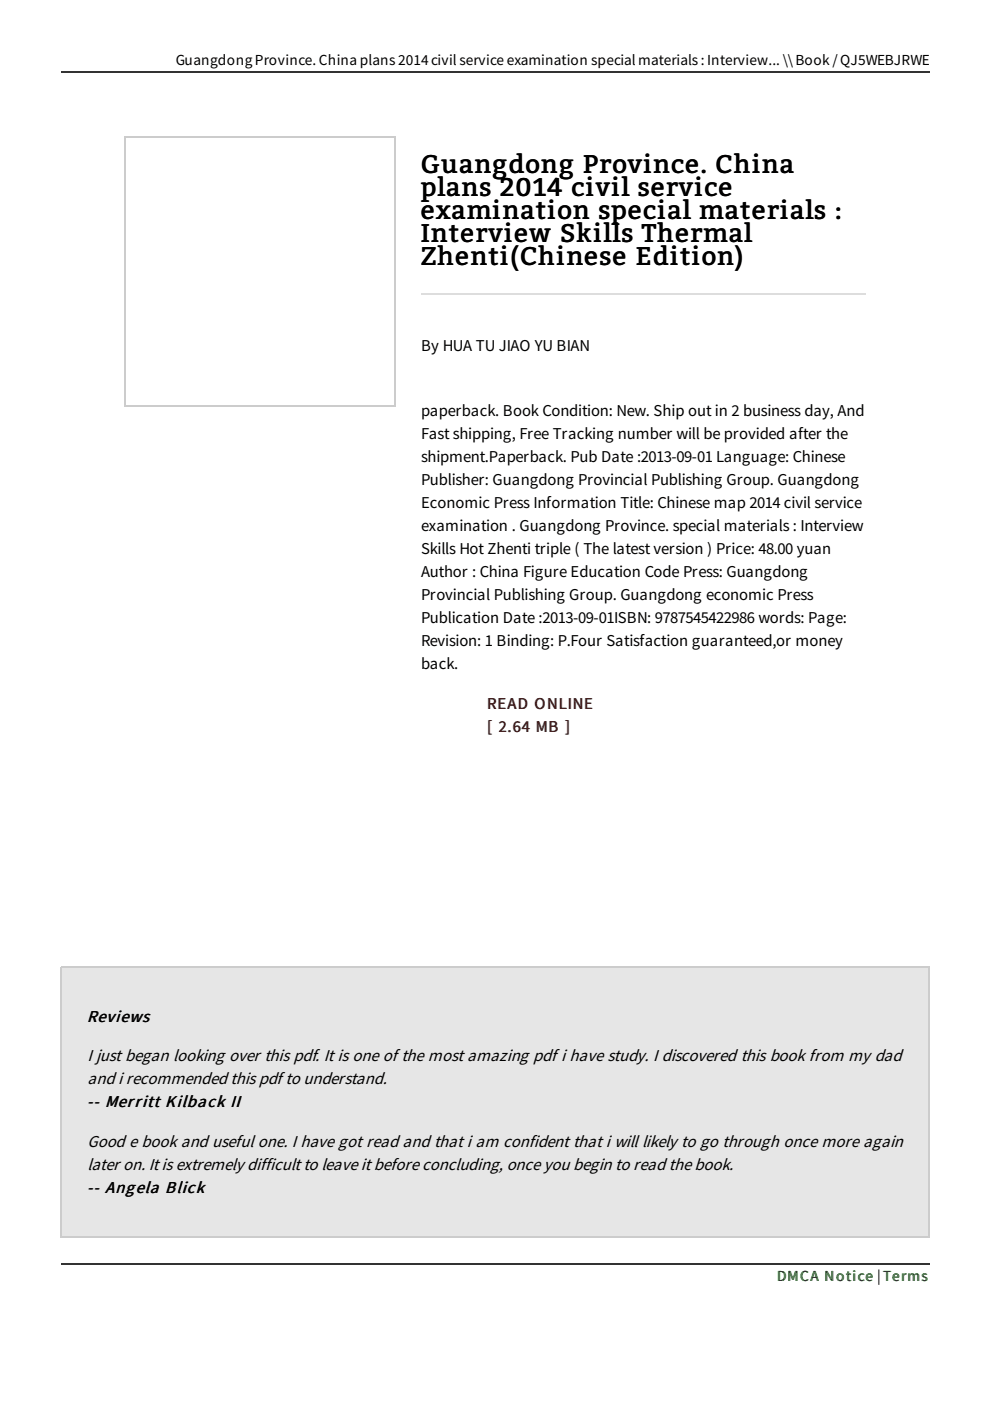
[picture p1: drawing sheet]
<svg xmlns="http://www.w3.org/2000/svg" width="210mm" height="297mm" viewBox="0 0 210 297" stroke-linecap="round" stroke-linejoin="round" font-family="sans-serif">
<defs><g id="words">
<g font-size="5.4">
<text x="89.1" y="36.7">Guangdong Province. China</text>
<text x="89.1" y="41.6">plans 2014 civil service</text>
<text x="89.1" y="46.5">examination special materials :</text>
<text x="89.1" y="51.3">Interview Skills Thermal</text>
<text x="89.1" y="56.2">Zhenti(Chinese Edition)</text>
</g>
<g font-size="3.7">
<text x="18.4" y="216.6">Reviews</text>
<text x="18.6" y="225">I just began looking over this pdf. It is one of the most amazing pdf i have study. I discovered this book from my dad</text>
<text x="18.6" y="229.9">and i recommended this pdf to understand.</text>
<text x="18.4" y="234.8">-- Merritt Kilback II</text>
<text x="18.6" y="243.2">Good e book and useful one. I have got read and that i am confident that i will likely to go through once more again</text>
<text x="18.6" y="248">later on. It is extremely difficult to leave it before concluding, once you begin to read the book.</text>
<text x="18.4" y="252.9">-- Angela Blick</text>
</g>
<g font-size="3.5">
<text x="89.3" y="74.4">By HUA TU JIAO YU BIAN</text>
<text x="89.3" y="88.2">paperback. Book Condition: New. Ship out in 2 business day, And</text>
<text x="89.3" y="93.1">Fast shipping, Free Tracking number will be provided after the</text>
<text x="89.3" y="97.9">shipment.Paperback. Pub Date :2013-09-01 Language: Chinese</text>
<text x="89.3" y="102.8">Publisher: Guangdong Provincial Publishing Group. Guangdong</text>
<text x="89.3" y="107.7">Economic Press Information Title: Chinese map 2014 civil service</text>
<text x="89.3" y="112.6">examination . Guangdong Province. special materials : Interview</text>
<text x="89.3" y="117.4">Skills Hot Zhenti triple ( The latest version ) Price: 48.00 yuan</text>
<text x="89.3" y="122.3">Author : China Figure Education Code Press: Guangdong</text>
<text x="89.3" y="127.2">Provincial Publishing Group. Guangdong economic Press</text>
<text x="89.3" y="132.1">Publication Date :2013-09-01ISBN: 9787545422986 words: Page:</text>
<text x="89.3" y="137">Revision: 1 Binding: P.Four Satisfaction guaranteed,or money</text>
<text x="89.3" y="141.8">back.</text>
</g>
<g font-size="3.5" fill="#801515">
<text x="103.2" y="150.2">READ ONLINE</text>
<text x="103.2" y="155.1">[ 2.64 MB ]</text>
</g>
<text font-size="3.3" x="37.3" y="13.7">GuangdongProvince.Chinaplans2014 civilservice examination specialmaterials:Interview...\\Book /QJ5WEBJRWE</text>
<text font-size="3.3" fill="#090" x="164.7" y="271.6">DMCA Notice | Terms</text>
</g></defs>
<path d="M12.9 15.2h184.2" fill="none" stroke="#333" stroke-width=".27"/>
<path d="M89.3 62.3h94.3" fill="none" stroke="#ddd" stroke-width=".27"/>
<path d="M12.9 205h184.2v57.4h-184.2z" fill="#e6e6e6"/>
<path d="M26.4 29h57.5M26.6 28.9v57.4M83.7 28.9v57.4M26.4 86.2h57.5M12.9 205.1h184.2M13 205v57.4M197 205v57.4M12.9 262.3h184.2" fill="none" stroke="#ccc" stroke-width=".27"/>
<path d="M12.9 268h184.2" fill="none" stroke="#333" stroke-width=".27"/>
<use href="#words"/>
</svg>
